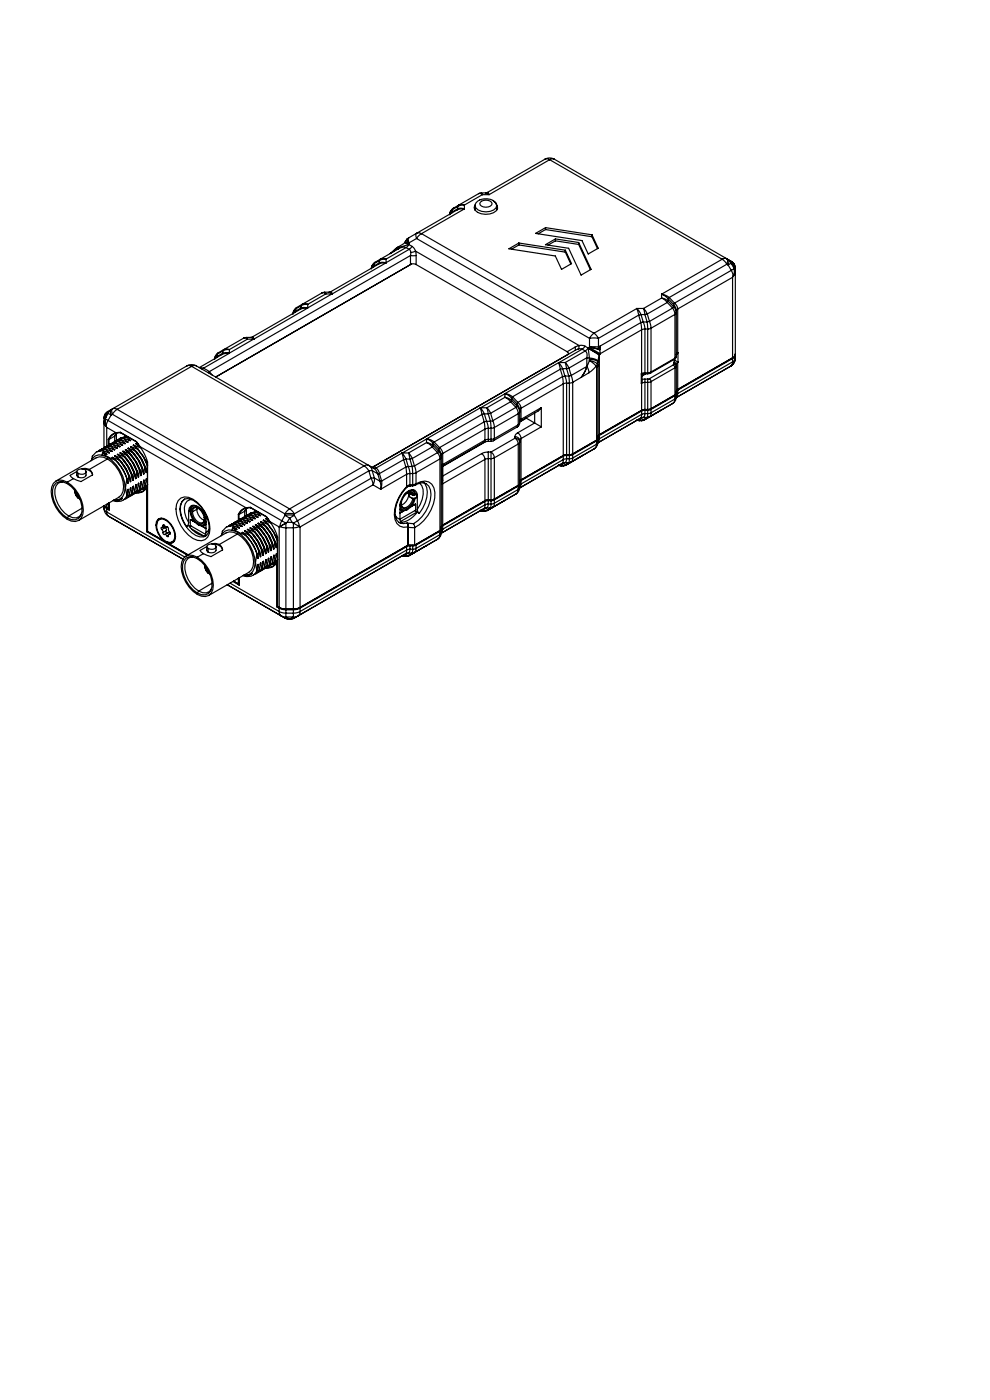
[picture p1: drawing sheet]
<svg xmlns="http://www.w3.org/2000/svg" width="210mm" height="297mm" viewBox="0 0 210 297" stroke-linecap="round" stroke-linejoin="round" font-family="sans-serif">
<g fill="none" stroke="#000" stroke-width=".25">
<path d="M115.6 33.8l.5-.1 .5 .2M115.6 33.8a2 2 0 0 1 2 0M115.6 33.8l-12.2 7M116.6 33.9l-12.9 7.4M116.6 33.9l36.6 21.1M117.6 33.8l-.5-.1-.5 .2M117.6 33.8l37.5 21.6M79.3 56.4l-.2 .3M79.3 56.4l-.4 .5M79.3 55.9v.5M79.6 55.6a1.57 1.57 0 0 0-.8 1.4l.1-.6 .4-.5M79.6 55.6l-.3 .3"/>
<path d="M80.3 56l-10.2 5.9M80.5 55.8l.6-.2 .8 .2M80.5 55.8l-.2 .2M80.5 55.3v.5M80.5 55.8l-1.2 .6M80.5 55.3l-1.2 .6M81.8 55.8h-.8l-.7 .2M81.8 55.8l-11.3 6.5M81.9 55.8h-.1M81.9 55.7v.1M81.9 55h-.8l-.6 .3M81.9 55a.9 .9 0 0 0-1.4 .2v.1"/>
<path d="M81.9 55v.7M83.9 52.8l.2-.2v.3zM84 52.7l-1.2 1.1M84.1 52.9l-1.2 .8M84.1 52.6l.4-.2-.2 .3M84.3 52.7l-.2 .2M84.5 52.8l-4.9 2.8M84.6 52.6l-.1 .2M84.6 52.6l-.3 .1M84.7 52.3l-.3 .2M86 51.2l-.1 .2 .7 .4M86 51.2l.7 .4"/>
<path d="M86.1 52.5a1.77 1.77 0 0 0-1.6 .3M86.1 52.5l-4.2 2.5M86.1 52.5l.7 .4M86.3 50.7l-.3 .5M86.3 50.7l.4 .8M86.4 50.7l.3 .8M86.4 50.7l-.1 .1M86.5 51.8l-.7-.3-1.2 .8v.3M86.5 51.8l-1.9 .8M86.6 51.8l.1 .1M86.6 51.8h-.1M86.7 51.6l-.1 .2"/>
<path d="M86.7 51.5v.1M86.7 51.9l-.6 .6M86.7 51.9l.7 .4M86.7 50.4l-.3 .3M86.7 50.4a1.01 1.01 0 0 0 0 1.1M86.7 51.5h.1M86.8 52.9l.3 .7M86.8 52.9l-4.9 2.8M87.1 54.2h1.2M87.1 54.2l-42.7 24.6M87.1 54.2v1.9M87.1 53.6v.6"/>
<path d="M87.2 56h.5l.6 .1M87.3 56l-41.6 24M87.4 52.3l.7 1M87.4 52.3l-.6 .6M88.1 53.3l.2 .9M88.1 53.3l-1 .3M88.1 53.3l34.7 20M88.3 54.2v1.9M88.3 56.1l32 18.5M88.4 49.5a1.01 1.01 0 0 0 0 1.1M88.4 49.5l.4-.1 .6 .2M88.4 50.6l36.6 21.2"/>
<path d="M88.4 50.6l-1.7 .9M88.4 49.5l-1.7 .9M89.4 49.6l-1 1M89.4 49.6l36.6 21.1M96 44.9l-.2 .3M96 44.9l-.5 .5M96 44.5v.4M96.2 44.2a1.57 1.57 0 0 0-.8 1.3l.1-.6 .5-.4M96.2 44.2l-.2 .3M96.9 44.6l-8.5 4.9M97.1 44.3l.6-.1 .8 .1M97.1 44.3l-.2 .3"/>
<path d="M97.1 44.3l-1.1 .6M97.1 43.8v.5M97.1 43.8l-1.1 .7M97.3 43.5l-.2 .3M97.3 43.5l-1.1 .7M98.5 44.3h-.9l-.7 .3M98.5 43.5h-.8l-.6 .3M98.5 43.5l-.6-.1-.6 .1M98.5 44.3l-9.1 5.3M98.5 43.5v.8M100.8 43.6a2.41 2.41 0 0 1 3.3-1.3l.5 .2a1.38 1.38 0 0 1 .8 1.1M100.8 43.6a2.03 2.03 0 0 0 2.3 1.3 2.03 2.03 0 0 0 2.3-1.3"/>
<path d="M100.8 43.6v1M101.5 41.1l.4-.1 .4 .3M101.5 41.1l-4.2 2.4M101.9 42.9a1.62 1.62 0 0 1 2.5 .3 1.5 1.5 0 0 1-2.6 0zM102.1 40.9l-.6 .2M102.1 40.9l.2 .4M102.1 40.9h.9M102.3 41.3l-3.8 2.2M102.3 41.3h1.4M103 40.9l.7 .4M103.4 40.8l.3 .5M103.4 40.8l-.4 .1"/>
<path d="M104.7 42.7l.5 .4 .2 .5M105.3 43.4l.2 .3a1.52 1.52 0 0 1-1.6 1.7 3.3 3.3 0 0 1-3.1-.8l-.2-.5 .2-.6M105.4 43.6v1M110.1 51.6l-2.2 1.2 9.9 1.5 1.3 2.8 2.1-1.2-1.3-2.8M110.1 51.6l9.8 1.5M110.1 52l-1.6 .9M110.1 52l9.8 1.5M110.1 51.6v.4M115.7 48.3l-2.1 1.2 9.9 1.5 1.3 2.9 2.1-1.2-1.3-2.9M115.7 48.3l9.9 1.5M115.7 48.7l-1.5 .9M115.7 48.7l9.9 1.5"/>
<path d="M115.7 48.3v.4M117.8 50.7l-2.1 1.2 4.9 .8 2.7 5.7 2.1-1.3-2.7-5.7M117.8 50.7l4.9 .7M117.8 51.1l-1.5 .9M117.8 51.1l4.9 .8M117.8 50.7v.4M119.9 53.5l1.2 2.5M119.9 53.1v.4M122.7 51.9l2.5 5.3M122.7 51.4v.5M125.6 50.2l1.1 2.5M125.6 49.8v.4"/>
<path d="M153.2 55l1 1.1M153.2 55l.4-.2a.56 .56 0 0 1 .7 .2 .56 .56 0 0 1 0 .6l-.1 .5M153.2 55l-12.9 7.4M154.2 56.1l-12.2 7M154.2 56.1l.3 .1M154.5 56.2l.6 1.2M155.1 55.8l-.6 .4M155.1 55.8l-.6-.7a1.07 1.07 0 0 1 0 1.1M155.1 55.8l.5 1M155.1 55.8l.5 .3M155.1 55.4l.7 .7M155.1 57.4l.4 1.2"/>
<path d="M155.1 55.4l.6 .7M155.1 57.4l-12 6.9M155.4 58.8v17.1M155.4 58.8l-11.6 6.7M155.5 58.6l-.1 .2M155.6 56.8l.1 .2M155.6 56.1v.7M155.7 57l-.6 .4M155.7 57l.1 .8-.3 .8M155.7 57a1.02 1.02 0 0 1-.2 1.6M155.7 56.1h-.1M155.7 56.1l.3 .8"/>
<path d="M155.8 56.1l.2 .8M155.8 56.1h-.1M156 56.9v19.1M39.6 77.6l.5-.1 .5 .2M39.6 77.6l-16 9.3M39.6 77.6a2 2 0 0 1 2 0M40.6 77.7l-15.8 9.1M40.6 77.7l36.6 21.1M41.6 77.6l-.4-.1-.6 .2M41.6 77.6l37.6 21.7M42.5 78l.7 .2M43.2 78.2h-.6"/>
<path d="M43.2 78.1v.1M43.2 78.1l1.2 .7M44.4 78.8l-.2 .3M44.4 78.8l.6 .7M46.1 75.6l-.2 .3M46.1 75.6l-.5 .4M46.1 75.1v.5M46.3 74.8a1.57 1.57 0 0 0-.8 1.4l.2-.6 .4-.5M46.3 74.8l-.2 .3M47 75.2l-4.7 2.8M47.2 74.9l.7-.1 .7 .2M47.2 74.9l-.2 .3"/>
<path d="M47.2 74.5v.4M47.2 74.9l-1.1 .7M47.2 74.5l-1.1 .6M47.4 74.2l-.2 .3M47.4 74.2l-1.1 .6M48.6 75h-.8l-.8 .2M48.6 75l-5.4 3.1M48.6 75h.1M48.7 74.9l-.1 .1M48.7 74.2h-.8l-.7 .3M48.7 74.2l-.7-.2-.6 .2M48.7 74.2v.7"/>
<path d="M51.7 71.7h.4l.4 .2M51.7 71.7l-4.3 2.5M52.2 71.6l-.5 .1M52.2 71.6l.3 .3M52.2 71.6h1M52.5 71.9l-3.8 2.3M52.5 71.9h1.3M53.2 71.6l.7 .3M53.5 71.5l.4 .4M53.5 71.5l-.3 .1M53.8 71.9l-5.1 3M53.9 71.9h-.1"/>
<path d="M53.9 71.9h.1M62.7 66l-.2 .3M62.7 66l-.4 .4M62.7 65.5v.5M62.9 65.2a1.57 1.57 0 0 0-.8 1.4l.2-.6 .4-.5M62.9 65.2l-.2 .3M63.7 65.6l-10.2 5.9M63.9 65.4l.6-.2 .7 .2M63.9 65.4l-.2 .2M63.9 64.9l-1.2 .6M63.9 64.9v.5M63.9 65.4l-1.2 .6"/>
<path d="M64.1 64.6l-.2 .3M64.1 64.6l-1.2 .6M65.2 65.4h-.8l-.7 .2M65.2 65.4l-11.3 6.5M65.2 65.4h.1M65.3 65.3l-.1 .1M65.3 64.6h-.8l-.6 .3M65.3 64.6l-.7-.2-.5 .2M65.3 64.6v.7M68.3 62.1h.4l.4 .3M68.3 62.1l-4.2 2.5M68.9 62l.2 .4"/>
<path d="M68.9 62h.9M68.9 62l-.6 .1M69.1 62.4l-3.8 2.2M69.1 62.4h1.3M69.8 62l.7 .3M70.1 61.9l-.3 .1M70.1 61.9l.4 .4M70.4 62.4l-5.1 2.9M70.5 62.3l-.1 .1M70.5 62.3h.1M118.5 76.9l.4 1.4M118.5 76.9l-11.4 6.6"/>
<path d="M118.5 76.9l.9 1.3M118.5 76.9h.1M118.6 76.9h-.1M118.6 76.9h1.3M118.9 78.3l-10.2 5.9M118.9 78.3l.4 1.6M119.3 79.9l.2 1.5M119.3 79.9l-9.5 5.5M119.4 78.2l-.5 .1M119.4 78.2l.4 1.6M119.4 78.2h.8M119.8 79.8l-.5 .1"/>
<path d="M119.8 79.8l.4 1.5M119.8 79.8h.9M119.9 76.9l.3 1.3M119.9 76.9l.8 1.2M120.2 78.2l.5 1.6M120.3 74.6l.3 .2-.1 .4M120.7 79.8l.1 1.5M120.7 78.1l-.5 .1M120.7 78.1l.5 1.6M121.2 79.7l-.5 .1M121.2 79.7l.3 1.4M122 73.7v.6"/>
<path d="M122 74.3l-42.8 24.7M122 73.7l-1.7 .9M122.6 74.1l-.6 .2M122.6 74.1h.9M122.8 73.3h.9l.4 .1M122.8 73.3l-.2 .8M122.8 73.3l-.8 .4M123.5 74.1l-4.9 2.8M123.5 74.1l.6 .4M124.1 73.4l-.6 .7M124.1 73.4l.6 .4M124.1 74.5a1.24 1.24 0 0 1 .4 1.4"/>
<path d="M124.1 74.5l-4.2 2.4M124.5 77.7l-.5 1.2-.7 1.2M124.5 77.7h.1M124.5 75.9h.5M124.5 77.7l-3.3 2M124.5 75.9l-3.8 2.2M124.5 75.9v1.8M124.5 77.7l-.3 1-.9 1.4M124.5 77.7l.4 1.4M124.7 73.8l-.6 .7M124.7 73.8l.2 .1M124.9 74l.1 1.9"/>
<path d="M124.9 74l2.2 1.3M124.9 73.9l2.3 1.4M124.9 73.9v.1M124.9 79.1l-1.6 1M125 73.7l2.3 1.3M125 73.7l-.1 .2M125 76.5l-.5 1.2M125 76.5l1.5 1.2M125 76.5l1.7 .6M125 76.2a1.86 1.86 0 0 1 1.8 .7M125 76.2v.3M125 75.9a2.13 2.13 0 0 1 1.8 .8"/>
<path d="M125 75.9v.3M125 73.7l2.2 .5M125 73.7h.1M125 71.8h1.9M125 73.6h1.9M125 73.6l2.2 .6M125 71.8v1.8M125 73.6v.1M126 70.7l-1 1.1M126 70.7l.9 1.1M126.5 77.7l-1.6 1.4M126.5 77.7l.1 .2"/>
<path d="M126.6 77.9v15.5M126.7 77.1l-.2 .6M126.7 77.1l.1 .5-.2 .3M126.8 76.9v16.9M126.8 76.7v.2M126.9 73.6l.3 .6M126.9 71.8v1.8M127.1 75.3l-.3 1.4M127.1 75.3v16.9M127.2 75.3h-.1M127.2 74.2l.1 .8M127.2 74.2h.1"/>
<path d="M127.3 75l-.1 .3M127.3 73.4l-.4 .2M127.3 73.4l-.1 .8M135.1 65.4l.4 1.5M135.1 65.4l.9 1.3M135.1 65.4l-9.1 5.3M135.1 65.4h1.4M135.5 66.9l.4 1.5M135.5 66.9l-8.6 4.9M135.9 68.4l.2 1.6M135.9 68.4l-8.6 5M136 66.7l-.5 .2"/>
<path d="M136 66.7l.4 1.6M136 66.7h.8M136 79.3v2M136.1 79.3l.1 .1M136.1 79.3h-.1M136.1 79.3h.1M136.1 70v9.3M136.1 70l-8.8 5M136.2 79.4l-.1 1.9M136.4 68.3l-.5 .1M136.4 68.3l.4 1.5M136.4 68.3h.9"/>
<path d="M136.5 65.4l.3 1.3M136.5 65.4l.8 1.2M136.7 79.3l-.5 .3M136.8 66.7l.5 1.6M136.8 79.3l-.6 .1M136.8 69.8l-.7 .2M136.8 79.1l-.7 .2M136.8 79.1v.2M136.8 79.3h.6M136.8 69.8v9.3M136.8 69.8h.6M136.8 79.1h.6"/>
<path d="M137 79.3l-.8 .5M137.3 68.3l.1 1.5M137.3 66.6l-.5 .1M137.3 66.6l.5 1.6M137.4 79.1v.2M137.4 69.8v9.3M137.8 68.2l-.5 .1M137.8 68.2l.3 1.4M138 79.1l-.6 .2M138.1 69.6l-.7 .2M138.1 78.9l-.7 .2M138.1 78.9l-.1 .2"/>
<path d="M138.1 69.6v9.3M140.3 63.2l.7 .4 .5 .6M140.3 63.2l.8 .2 .6 .5M140.3 62.4l.8 .4 .6 .6M140.3 62.4l.9 .3 .8 .4M140.3 63.2l-3.8 2.2M140.3 62.4v.8M141.5 64.2l-4.2 2.4M141.5 64.2l1.2 1.2M141.7 63.9l-.2 .3M141.7 63.9l1.2 1.2M141.7 63.4v.5"/>
<path d="M141.7 63.4l1.2 1.2M142 63.1l-.3 .3M142 63.1l1.1 1.2M142.7 65.4l.3 .6 .2 .7M142.7 65.4l-4.9 2.8M142.8 77.4l.4 .6M142.8 77.4l-5.1 2.9M142.9 65.1l-.2 .3M142.9 65.1a1.09 1.09 0 0 1 .5 1.4l-.2 .2M142.9 64.6l.4 .7 .2 .7M142.9 64.6v.5M142.9 76.3l.2 .1"/>
<path d="M143 77.2l-.2 .2M143 77.2a.42 .42 0 0 1 .4 .3 .42 .42 0 0 1-.2 .5M143 76.9l.3 .1 .2 .3M143 76.9v.3M143.1 76.2l-5.1 2.9M143.1 64.3l-.2 .3M143.1 64.3l.5 .6 .2 .6M143.1 76.4l.1 .1M143.1 76.2v.2M143.2 76.5l-.2 .4M143.2 76.5l.6 .3M143.2 76l-.1 .2"/>
<path d="M143.2 66.7v9.3M143.2 78v5.8M143.2 66.7l-5.1 2.9M143.2 76l-5.1 2.9M143.2 78l-5.1 3M143.5 75.6l-.4 .6M143.5 75.6l-.3 .4M143.5 66v9.6M143.5 77.3v6.9M143.8 74.8l-.3 .4 .3-.4M143.8 65.5l-.3 .5M143.8 74.8h.1"/>
<path d="M143.8 76.9l-.3 .4M143.8 65.5v9.3M143.8 76.9v5.7M143.8 76.8v.1M143.8 74.8v2M155 77.7l-1.2 .7M155 77.7l-11.5 6.6M155 77.7h.1M155.3 76l.1 .1M155.4 76.8l-.1 .5-.3 .4M155.4 75.9l-11.7 6.8M155.4 76.1l-11.6 6.7"/>
<path d="M155.4 76.8l-11.6 6.7M155.4 76.1v.7M155.4 75.9l-11.6 6.7M156 75.2l-.2 .5-.4 .4M156 76l-.2 .4-.4 .4M156 76a2 2 0 0 1-1 1.7M156 75.1l-.2 .4-.4 .4M16.3 99.9a1.18 1.18 0 0 1 2 .1 1.15 1.15 0 0 1-2 0zM18.9 99.6l.5 .4 .2 .7M18.9 99.6l-.8-.2h-.8a2.11 2.11 0 0 1 2.3 1.3M21.7 95.6l-1.3 .3-.8 .9-.1 .7M21.7 95.6l1 .8"/>
<path d="M21.7 95.5v.1M21.7 95.5l1.5 .5M21.7 95.5l-1.2 .3M21.7 96.1v.5M22.1 88.8v6M22.1 94.9l-.4 .5M22.1 94.9v.3M22.2 95.3l-1.2 .2-.2 .3M22.2 95.3l1 .7M22.2 96.3v.3M22.2 96.3l.5 .1M22.3 87.9l-.2 .9"/>
<path d="M22.3 87.9h.1M22.3 95.2l1.5 .5M22.3 95.2l-.1 .1M22.3 95.2l-1.2 .3M22.3 88.9a1.02 1.02 0 0 0 .2 1.5M22.3 88.9h.1M22.3 87.9l.1 .1M22.3 88.9l.6 .3M22.3 88.9v.7l.2 .8M22.4 88.6l-.1 .3M22.4 88v.6M22.5 90.4h.1"/>
<path d="M22.5 90.4l.1 .3M22.6 90.7v3.9M22.6 90.7l2 1.1M22.7 96.4l-.9-.3 1 .8M22.8 95.9l.4 .1M22.8 94.9l-1.2 .3-.2 .2M22.8 94.9l1 .8M22.8 97.4a7.2 7.2 0 0 1 3.3 6.8l-.3 .8-.6 .5-8.5 4.9M22.8 97.4l-.9-.4-.8-.1-.7 .2-8.5 5M22.8 97a7.9 7.9 0 0 1 3.6 7.5 1.98 1.98 0 0 1-2.3 1.6h1.2M22.8 97a2.24 2.24 0 0 0-3.5 .7M22.8 97.4l-3.9 2.2"/>
<path d="M22.8 96.9l1.7 .7M22.8 96.9v.1M22.9 94.9l1.4 .5M22.9 94.9h-.1M22.9 94.9l-1.3 .3M22.9 87.3l-.6 .6M22.9 89.2l-.4 1.2M22.9 89.2l36.9 21.3M22.9 87.7l.7 .4M22.9 87.7l-.5 .9M22.9 87.7l-.5 .3M23 93.2h.1"/>
<path d="M23 93.2v1.3M23.1 93.2v1.2M23.3 95.6l.5 .1M23.3 94.6l1 .8M23.3 94.6l-1.2 .3M23.4 94.6l1.5 .5M23.4 94.6h-.1M23.4 94.6l-1.2 .3M23.6 86.9a1.07 1.07 0 0 0 0 1.2M23.6 86.9l-.7 .8M23.6 88.1l-.7 1.1M23.6 86.9l-.7 .4"/>
<path d="M23.8 87.9l-.2 .2M23.8 87.9l36.6 21.1M23.9 97a8.7 8.7 0 0 1 3.3 5.5M23.9 97l1.4 .6M23.9 97l.6 .6M23.9 95.3l.4 .1M23.9 94.3l-1.2 .3-.5 .5M23.9 94.3l1 .8M24 94.2l-.1 .1M24 94.2l1.5 .5M24 94.2l-1.2 .3M24.3 92.5l-1.2 .7"/>
<path d="M24.3 92.5v1.1M24.4 96.7l.7 .7M24.4 96.7l1.4 .5M24.4 96.7l.9 .8M24.4 95l.5 .1M24.5 97.6l1.3 1.6 1.1 2.4M24.5 94l-1.3 .3-.4 .4M24.5 94l1 .7M24.5 93.9l1.5 .5M24.5 93.9v.1M24.5 93.9l-1.2 .3M24.6 91.8l.1 .1"/>
<path d="M24.6 91.8a2.27 2.27 0 0 0-1.6 1.4M24.7 91.9v1.6M24.7 91.9a2.24 2.24 0 0 0-1.6 1.3M24.8 86.8l-1 1.1M24.8 91.8l-.5 .7M24.8 86.8l-.4-.1a.56 .56 0 0 0-.6 .1 .56 .56 0 0 0-.1 .7l.1 .4M24.8 86.8l36.6 21.2M25 96.4l.9 .8M25 96.4l.7 .7M25 96.4l1.4 .5M25 94.6l.5 .1M25 93.6l-1.2 .3-.2 .2"/>
<path d="M25 93.6l1 .8M25.1 93.6l1.5 .5M25.1 93.6h-.1M25.1 93.6l-1.2 .3M25.3 97.6l1.6 2.3 .4 1.1M25.3 97.5l1.2 1.6 .9 1.9M25.3 97.5v.1M25.4 97.6a8.4 8.4 0 0 1 2.3 4.6M25.5 91.7l-.9 .1M25.5 91.7l3.4 2M25.5 96l1 .9M25.5 96l1.4 .6"/>
<path d="M25.5 96l.8 .7M25.6 94.3l.4 .1M25.6 93.3l-1.2 .3-.2 .2M25.6 93.3l1 .8M25.6 91.8l-.9 .1M25.7 93.3l1.4 .5M25.7 93.3h-.1M25.7 93.3l-1.3 .3M25.8 97.2l1.2 1.7 .9 1.8M25.9 97.2l1.2 1.6 .9 1.8M25.9 97.2h-.1M26 97.3a8.4 8.4 0 0 1 2.3 4.5"/>
<path d="M26.1 95.7l.9 .9M26.1 95.7l1.4 .6M26.1 95.7l.7 .7M26.1 94l.5 .1M26.1 93l-1.2 .3-.4 .4M26.1 93l1 .8M26.2 92.9l1.5 .5M26.2 92.9l-.1 .1M26.2 92.9l-1.2 .3M26.4 96.9l1.2 1.6 .8 1.9M26.5 96.9l1.2 1.6 .8 1.8M26.5 96.9h-.1"/>
<path d="M26.5 97a8.4 8.4 0 0 1 2.3 4.5M26.7 95.4l.9 .8M26.7 95.4l1.4 .5M26.7 95.4l.7 .7M26.7 93.7l.4 .1M26.7 92.7l-1.2 .3-.4 .4M26.7 92.7l-1.1 .2M26.7 92.7l1 .7M26.9 96.6l1.3 1.6 .8 1.8M27 96.6l1.2 1.6 .9 1.8M27 96.6h-.1M27.1 96.6a8.4 8.4 0 0 1 2.3 4.6"/>
<path d="M27.1 92.8h.2M27.2 95.1l.9 .8M27.2 95.1l1.4 .5M27.2 95.1l.8 .7M27.3 93.3l.4 .1M27.5 96.3l1.2 1.6 .9 1.8M27.6 96.2l1.2 1.7 .8 1.8M27.6 96.2l-.1 .1M27.6 96.3a8.4 8.4 0 0 1 2.4 4.6M27.8 94.8l.9 .8M27.8 94.8l1.4 .5M27.8 94.8l.7 .6"/>
<path d="M28.1 95.9l1.2 1.7 .8 1.8M28.1 95.9l1.2 1.6 .9 1.9M28.1 95.9h.1M28.2 96a8.4 8.4 0 0 1 2.3 4.5M28.3 94.4l1 .9M28.3 94.4l1.5 .5M28.3 94.4l.8 .7M28.6 95.6l1.2 1.6 .9 1.9M28.7 95.6l1.2 1.6 .9 1.8M28.7 95.6h-.1M28.8 95.7a8.4 8.4 0 0 1 2.3 4.5M28.9 94.1l.4 .4"/>
<path d="M28.9 94.1l.5 .2M28.9 94.1l.7 .7M28.9 93.7l.8 1M29 93.7l.7 1M29.2 95.3l1.2 1.6 .9 1.8M29.3 95.3l1.2 1.6 .8 1.8M29.3 95.3h-.1M29.6 99.7l-.2 1.5M29.6 99.7l.4 1.2M29.6 99.7h.1M29.7 94.7l.9 1.6 .7 1.7M29.7 94.7l22.5 13"/>
<path d="M30.1 99.4l-.1 1.5M30.2 99.4l.3 1.1M30.2 99.4h-.1M30.7 99.1l-.2 1.4M30.8 99l.3 1.2M30.8 99l-.1 .1M30.9 97.6l.4 .9M31.3 98.7l-.2 1.5M31.3 98v14.8M31.3 98.7h.1M31.3 98h.1M77.2 98.8l1 1.1"/>
<path d="M77.2 98.8a1.11 1.11 0 0 1 1.7 1M77.2 98.8l-15.8 9.2M78.2 99.9l-15.8 9.1M78.2 99.9l.5 1.6M78.9 99.8l-.7 .1M78.9 99.8l1.2 .7M78.9 99.8l.5 1.6M79 99.2l.3 .1M79.2 99.3l.6 .5 .3 .7M79.3 99l-.4 .1M79.3 99l.5 .3M79.5 98.9l-.2 .1"/>
<path d="M79.7 99.3h-.5M79.7 99.3l.5 .4 .3 .8M79.8 99.3h-.1M85.3 96.1l.3 1.4M85.3 96.1l-5.5 3.2M85.3 96.1l.8 1.3M85.3 96.1h.1M85.3 96.1h1.4M85.6 97.5l-5.1 3M85.6 97.5l.5 1.6M86.1 99.1l.1 1.5M86.1 99.1l-5.1 2.9"/>
<path d="M86.1 97.4l-.5 .1M86.1 97.4l.5 1.6M86.1 97.4h.9M86.6 99l-.5 .1M86.6 99l.4 1.5M86.6 99h.8M86.7 96.1l.3 1.3M86.7 96.1l.8 1.2M87 97.4l.4 1.6M87.4 99l.1 1.5M87.5 97.3l-.5 .1M87.5 97.3l.4 1.5"/>
<path d="M87.9 98.8l-.5 .2M87.9 98.8l.3 1.5M90.5 93.9l.6 .4 .6 .5M90.5 93.9l.7 .2 .7 .4M90.5 93.1l-5.2 3M90.5 93.9l-3.8 2.2M90.5 93.1v.8M90.5 93.1h.1M90.5 93.1l1.4 1M90.5 93.1l.9 .2 .7 .5M91.7 94.8l-4.2 2.5M91.7 94.8l1.1 1.2"/>
<path d="M91.9 94.5l-.2 .3M91.9 94.5l1.1 1.2M91.9 94.1v.4M91.9 94.1l1.1 1.1M92.1 93.8l-.2 .3M92.1 93.8l1.1 1.2M92.8 96l.4 .7 .1 .7M92.8 96l-4.9 2.8M93 95.7l-.2 .3M93 95.7a1.09 1.09 0 0 1 .5 1.5l-.2 .2M93 95.2l.5 .7 .1 .7M93 95.2v.5"/>
<path d="M93.2 95l-.2 .2M93.2 95l.5 .6 .2 .6M93.3 97.4v15.1M93.3 97.4l-5.1 2.9M93.6 96.6v16.4M93.8 98.6l.1 .2M93.8 98.6v4.1M93.9 98.8v.1M93.9 96.2l-.3 .4M93.9 98.5l-.1 .1M93.9 98.5v.3M93.9 96.2v2.3"/>
<path d="M93.9 98.9v3.5M101.9 86.5l.3 1.4M101.9 86.5l-11.4 6.6M101.9 86.5l.8 1.3M101.9 86.5h.1M102 86.5h-.1M102 86.5h1.3M102.2 96.2a1.56 1.56 0 0 1 .7 1.3M102.2 96.2l-8.3 4.8M102.2 87.9l-10.1 5.9M102.2 87.9l.5 1.6M102.7 93.8l-8.8 5.1"/>
<path d="M102.7 89.5l.2 1.5M102.7 89.5l-9.5 5.5M102.7 87.8l-.5 .1M102.7 87.8l.5 1.6M102.7 87.8h.9M102.9 93.4l-.2 .4M102.9 91v2.4M102.9 97.5v8.7M102.9 91l-9 5.2M102.9 93.4l-9 5.1M102.9 97.5l-9 5.1M103 93.7l-9.1 5.2"/>
<path d="M103.2 89.4l-.5 .1M103.2 89.4l.4 1.5M103.2 89.4h.8M103.3 86.5l.3 1.3M103.3 86.5l.8 1.2M103.6 87.8l.4 1.6M103.6 93.6l-.9 .2M103.6 95.9l-1.4 .3M103.6 90.9l-.7 .1M103.6 93.2l-.7 .2M103.6 97.3l-.7 .2M103.6 95.9v1.4"/>
<path d="M103.6 93.2v.4M103.6 93.6h.6M103.6 90.9v2.3M103.6 97.3v8.8M103.6 97.3h.6M103.6 95.9h.6M103.6 90.9h.6M103.6 93.2h.6M104 89.4l.2 1.5M104.1 87.7l-.5 .1M104.1 87.7l.4 1.6M104.2 95.9v1.4"/>
<path d="M104.2 95.9a1.56 1.56 0 0 1 .7 1.2M104.2 93.2v.4M104.2 90.9v2.3M104.2 97.3v8.8M104.5 89.3l-.5 .1M104.5 89.3l.4 1.4M104.7 93.5l-.5 .1M104.9 90.7l-.7 .2M104.9 93l-.7 .2M104.9 97.1l-.7 .2M104.9 93l-.2 .5M104.9 90.7v2.3"/>
<path d="M104.9 97.1v8.8M107.1 84.3l.7 .4 .5 .5M107.1 84.3l.8 .2 .6 .4M107.1 83.5l-5.1 3M107.1 84.3l-3.8 2.2M107.1 83.5v.8M107.1 83.5h.1M107.1 83.5l1.4 1M107.1 83.5l.9 .2 .7 .5M108.3 85.2l-4.2 2.5M108.3 85.2l1.1 1.2M108.5 84.9l-.2 .3"/>
<path d="M108.5 84.9l1.1 1.2M108.5 84.5v.4M108.5 84.5l1.1 1.2M108.7 84.2l-.2 .3M108.7 84.2l1.1 1.2M109.2 93a1.56 1.56 0 0 1 .7 1.2M109.2 93a.73 .73 0 0 1 .9 .2 .73 .73 0 0 1 0 .9l-.2 .1M109.2 92.6a.92 .92 0 0 1 1 .8M109.2 92.6v.4M109.2 93l-5 2.9M109.4 86.4l.4 .7 .1 .7M109.4 86.4l-4.9 2.9"/>
<path d="M109.6 86.1l-.2 .3M109.6 86.1a1.09 1.09 0 0 1 .6 1.5l-.3 .2M109.6 85.7l.5 .6 .1 .7M109.6 85.7v.4M109.7 90.6l-5 2.9M109.8 91.8l-.4 .4-.2 .4M109.8 91.8a1.56 1.56 0 0 1 .7 1.2M109.8 85.4l-.2 .3M109.8 85.4l.5 .6 .2 .6M109.9 90.1l-.2 .5M109.9 90.1l-5 2.9M109.9 87.8v2.3"/>
<path d="M109.9 94.2v8.8M109.9 87.8l-5 2.9M109.9 94.2l-5 2.9M110.2 89.7l-.1 .5-.4 .4M110.2 89.7l-.3 .4M110.2 87v2.7M110.2 93.4v10M110.5 86.6l-.3 .4M110.5 89l-.3 .4M110.5 93l-.3 .4M110.5 86.6v2.4M110.5 93v8.8"/>
<path d="M111.6 88.7l1.8 1M111.6 88.7l-1.4 .8M111.6 88.6v.1M113.4 89.7l1.4 .9M113.4 89.7l-3.6 2.1M113.4 87.6v2.1M114.8 86.5l-.7 .7-3.8 2.2 .2-.4M114.8 86.5l-4.3 2.5M114.8 90.6l-4.3 2.4M114.8 86.5v4.1M118.5 98.7h.1M118.5 98.7l.5 .1"/>
<path d="M118.6 98.7h.1M118.6 98.7h.2M118.6 98.7h1.1M118.8 98.7l.2 .1M118.8 98.7h-.2M119 98.8h.4M119.1 98.6l-.3 .1M119.1 98.6l-.5 .1M119.3 98.3l-.7 .4M119.3 98.3l-9 5.2M119.5 97.5l-.2 .8M119.5 96.6l-9 5.2"/>
<path d="M119.5 96.6v.1M119.5 96.8l-9 5.2M119.5 97.5l-9 5.2M119.5 81.4v15.2M119.5 96.8v.7M119.5 81.4l-9 5.2M119.7 98.7l-.3 .1M119.8 98.2l-.5 .1M119.8 98.2h.9M119.8 98.2l-.7 .4M119.9 98.7l-.5 .1M120.2 98.6l-.5 .1"/>
<path d="M120.2 96.6l-.7 .2M120.2 97.3l-.7 .2M120.2 97.3l-.1 .6-.3 .3M120.2 81.3l-.7 .1M120.2 96.5l-.7 .1M120.2 96.5l-.7 .1v.2M120.2 96.5v.1M120.2 96.5h.1M120.2 96.5h.6M120.2 81.3v15.2M120.2 96.6v.7M120.2 96.6h.6"/>
<path d="M120.2 97.3h.6M120.2 81.3h.6M120.7 98.2l-1 .5M120.8 97.3l-.1 .9M120.8 96.5v.1M120.8 96.5h.1M120.8 81.3v15.2M120.8 96.6v.7M121.2 98l-.5 .2M121.2 98l-1.3 .7M121.4 96.3l.1 .2M121.4 96.3h.1"/>
<path d="M121.4 96.3l-.6 .2M121.5 96.5l-.7 .1M121.5 97.2l-.7 .1M121.5 97.2l-.1 .5-.2 .3M121.5 81.1l-.7 .2M121.5 96.3l-.7 .2M121.5 96.3h.1M121.5 81.1v15.2M121.5 96.5v.7M123.3 80.1l-1.8 1M126.1 95.2l-3 1.7M126.1 95.2l-6.2 3.5"/>
<path d="M126.5 93.4l.1 .1M126.5 93.4h.1M126.6 94.2l-.2 .6-.3 .4M126.6 93.5l-5.1 3M126.6 93.4l-5.1 2.9M126.6 94.2l-5.1 3M126.6 93.5v.7M126.8 93.1l-.2 .4M126.8 93.8a1.57 1.57 0 0 1-.7 1.4M126.8 93.8l-.2 .4M126.8 93l-.2 .4M127.1 92.3v.1"/>
<path d="M127.1 92.4l-.3 .4M127.1 93.1l-.3 .4M127.1 93.1a1.23 1.23 0 0 1-.6 1M127.1 92.2l-.3 .4M127.1 92.4v.7M135.1 89.1h.1M135.1 89.1l.5 .2M135.2 89.1h.1M135.2 89.1h1.1M135.4 89.1h-.2M135.4 89.1l.2 .2M135.6 89.3h.5"/>
<path d="M135.7 89l-.3 .1M135.7 89l-.5 .1M135.9 88.7l-.7 .4M135.9 88.7l-9 5.2M136 81.3h.1M136.1 81.3h-.1M136.1 81.3h.1M136.1 87.9l-.2 .8M136.1 87l-9 5.2M136.1 87v.2M136.1 87.2l-9 5.2M136.1 87.9l-9 5.2"/>
<path d="M136.1 81.3v5.7M136.1 87.2v.7M136.3 89.1l-.2 .2M136.4 88.6l-.5 .1M136.4 88.6l-.7 .4M136.4 88.6h.9M136.6 89.1l-.5 .2M136.8 89l-.5 .1M136.8 87l-.7 .2M136.8 87.7l-.7 .2M136.8 87.7l-.1 .6-.3 .3M136.8 80.4v.7"/>
<path d="M136.8 81.1l-.7 .2M136.8 86.9l-.7 .1M136.8 86.9l-.8 .2M136.8 86.9v.1M136.8 80.4l-.6 .1M136.8 86.9h.1M136.8 86.9h.6M136.8 81.1v5.8M136.8 87v.7M136.8 87h.6M136.8 87.7h.6M136.8 80.4h.6"/>
<path d="M136.8 81.1h.6M137.3 88.6l-1 .5M137.4 87.7l-.1 .9M137.4 80.4v.7M137.4 86.9v.1M137.4 86.9h.1M137.4 81.1v5.8M137.4 87v.7M137.7 80.3l-.3 .1M137.7 80.3l.4 .7M137.8 88.4l-.5 .2M137.8 88.4l-1.2 .7"/>
<path d="M138 86.7l.1 .2M138 86.7h.1M138 86.7l-.6 .2M138.1 86.9l-.7 .1M138.1 87.6l-.7 .1M138.1 87.6l-.1 .5-.2 .3M138.1 81l-.7 .1M138.1 86.7l-.7 .2M138.1 86.7h.1M138.1 81v5.7M138.1 86.9v.7M142.7 85.6l-6.1 3.5"/>
<path d="M142.7 85.6l-2.4 1.4M143.2 84.6l-.2 .6-.3 .4M143.2 83.8v.1M143.2 83.9l-5.1 3M143.2 83.8l-5.1 2.9M143.2 84.6l-5.1 3M143.2 83.9v.7M143.4 83.5l-.2 .4M143.5 84.2a1.57 1.57 0 0 1-.8 1.4M143.5 84.2l-.3 .4M143.5 83.4l-.3 .4M143.7 82.7l.1 .1"/>
<path d="M143.8 82.8l-.3 .4M143.8 83.5l-.3 .4M143.8 83.5a1.23 1.23 0 0 1-.7 1.1M143.8 82.6l-.3 .4M143.8 82.6l-.1 .1M143.8 82.8v.7M11.3 102.6a2.1 2.1 0 0 1 3-.3 7.2 7.2 0 0 1 3.3 6.9 1.98 1.98 0 0 1-3.3 1 7.2 7.2 0 0 1-3.3-6.9zM11.9 102.5a2.65 2.65 0 0 1 3.3 .8 6 6 0 0 1 1.9 6.1 1.88 1.88 0 0 1-2.8 .5 6.8 6.8 0 0 1-3.2-6l.3-.8zM13.3 102.2a1.62 1.62 0 0 0-1.7 1.7 6.4 6.4 0 0 0 3 5.6M14.6 109.5l-.3 .4M15.6 101.5l-1.3 .8M15.9 104.5l.2 .7 .5 .5"/>
<path d="M15.9 104.5l.1 .1M15.9 104.1l.1 .1M16 104.6l.2 .5 .4 .5M16 104.6h.2M16.1 104.4l-.2 .1M16.3 100l-1.4 .8 .7 .7M16.3 100v.8l.3 .4M16.3 104.7l.3 .5M16.6 100.4v.8M16.6 105.6v.1M16.7 105.4l-.1 .2M16.8 105.6l-.2 .1"/>
<path d="M16.9 105.7v.1M17.3 109a1.77 1.77 0 0 1-2.7 .5M17.4 107.8l-2.8 1.7M18.3 100v.8a1.18 1.18 0 0 1-1.7 .4M19.6 100.7l-2.4 1.5-1.6-.7M22.1 107.8a2 2 0 0 0 1 1.7M22.1 107.8l.1 .4 .4 .4M22.1 107.3v.5M22.1 107.3l.5 .6M22.1 107.3l.5 .4M22.6 108.6l.1 .6 .4 .3M22.6 107.7h.1"/>
<path d="M22.6 107v.7M22.6 107.9v.7M22.6 107.9l.5 .3M22.6 107.7l.5 .3M22.6 108.6l16.6 9.6M22.7 107.8l.4 .2M22.7 107.8l-.1 .1M23 106.8v1.1M23.1 109.5l15.7 9.1M23.1 108.1v.1M23.1 106.7v1.5M25.9 105.7a1.77 1.77 0 0 1-1.9 .5"/>
<path d="M25.9 105.7l-.4 .3M25.9 105.7l-.5 .3M26.9 101.6l-.3 1.8 .4 1.7M26.9 101.6l.3 .9M27 105.1a2.13 2.13 0 0 1-3 1.1M27.2 103.8l-.2 1.3M27.2 103.8l.2 1.2M27.2 103.8l-.1 .4M27.3 101l-.1 1.5M27.4 101h-.1M27.4 101l.3 1.2M27.4 105l-.6 .8-.6 .2"/>
<path d="M27.7 103.5l-.3 1.5M27.7 103.5l.3 1.2M27.7 103.5l-.1 .3M27.9 100.7l-.2 1.5M28 100.6l-.1 .1M28 100.6l.3 1.2M28 104.7l-.7 .8-.4 .1M28.3 103.2l-.3 1.5M28.3 103.2l.2 1.2M28.3 103.2l-.1 .3M28.4 100.4l-.1 1.4M28.5 100.3l-.1 .1"/>
<path d="M28.5 100.3l.3 1.2M28.5 104.4l-.6 .7-.4 .2M28.9 102.8l-.4 1.6M28.9 102.8l.2 1.3M28.9 102.8l-.2 .4M29 100l-.2 1.5M29.1 100l.3 1.2M29.1 100h-.1M29.1 104.1l-.6 .7-.5 .2M29.4 102.5l.2 1.2M29.4 102.5l-.3 1.6M29.4 102.5l-.1 .4"/>
<path d="M29.6 103.7l-.6 .8-.4 .2M30 102.2l-.4 1.5M30 102.2l.2 1.2M30 102.2l-.1 .4M30.2 103.4l-.6 .8-.5 .1M30.5 101.9l-.3 1.5M30.5 101.9l.3 1.2M30.5 101.9l-.1 .3M30.7 103.5l.3 .2-.7 .5-1.2 .3M30.8 103.1l-.6 .7-.5 .2M30.9 103.7l-.6 .1M30.9 103.8l-.7 .6-.9 .2-.8-.1"/>
<path d="M31 103.6h.1M31 103.6l-.1 .2M31 103.8h-.1M31 103.8l.1 .1M31 103.3l.3 .1M31.1 103.6l-.1 .2M31.1 103.6l.2 .3M31.1 101.5l.2 .9M31.1 101.5l-.3 1.6M31.1 101.5l-.1 .4M31.1 103.9l.2 .1M31.1 112.8l8.7 5"/>
<path d="M31.1 103.9v8.9M31.3 103.5l-.3 .1M31.3 112.8l8.6 4.9-4.4-2.5M31.3 103.2l-.5 .2M31.3 103.5l-.2 .1M31.3 112.7l-.2 .1M31.3 112.7l3.5 2M31.3 102.8l-.6 .7-.4 .2M33.5 110.5a1.52 1.52 0 0 1 2.3 .4 3.6 3.6 0 0 1 1 3.8 1.52 1.52 0 0 1-2.3-.4 3.6 3.6 0 0 1-1-3.8zM33.8 110.1l-.5 .6-.1 .7M33.9 110l-.3 .4M34.3 110l-.5 .2"/>
<path d="M34.3 112.3l.3 .7M34.6 111.5l.1-.2 .5 .5h.2M34.6 111.5l-.2 .4a.23 .23 0 0 0-.3 .1 .23 .23 0 0 0 .2 .3M34.6 113l.1 .3 .2 .1M34.8 111.7l.2 .2M34.8 114.7a4 4 0 0 1-1.6-4.1l.4-.5a2.07 2.07 0 0 1 2.6 1 3.2 3.2 0 0 1 .8 3.7 1.13 1.13 0 0 1-1.5 .4M34.8 114.7l.7 .5M34.8 111.4l-.2 .1M34.9 113.4h.3l.2 .3M35 111.6l-.5 .3M35 111.9l.3 .3-.1 .4M35 111.9l-.7 .4"/>
<path d="M35.2 114.9l1 .2 .4-.1M35.2 112.6a.27 .27 0 0 0 0 .3 .27 .27 0 0 0 .4 .1M35.2 112.6l-.6 .4M35.4 111.8l.3 .2 .1 .5 .2 .4a.23 .23 0 0 1 .2 .2 .23 .23 0 0 1-.2 .2M35.4 111.8h.1M35.6 113h.3l.1 .2M35.6 113l-.7 .4M35.7 113.5l-.3 .2M36 113.3l-.2 .1-.1 .4-.3-.1M36.1 113.2l-.1 .1M36.1 113.1l-.3 .2M36.7 115l-.4 .1"/>
<path d="M37 114.7l-.5 .3M37.8 106.2a2.22 2.22 0 0 1 3.1-.3 7.6 7.6 0 0 1 3.5 7.3 1.93 1.93 0 0 1-2.5 1.4 7.4 7.4 0 0 1-4.5-7.6zM38.9 118.5a2.1 2.1 0 0 1 2.9-.3 7.2 7.2 0 0 1 3.3 6.9 1.98 1.98 0 0 1-3.3 1 7.2 7.2 0 0 1-3.3-6.9zM39.1 106a1.79 1.79 0 0 1 2 .2 6.7 6.7 0 0 1 3 6.9l-.5 .6M39.1 105.9a2.1 2.1 0 0 0-.9 2.1 6.6 6.6 0 0 0 4.2 5.9l1.2-.2M39.2 105.9a2.34 2.34 0 0 0-.9 2.5l.2 1.1 .4 1.1 .7 1.1M39.5 118.4a2.65 2.65 0 0 1 3.2 .8 6 6 0 0 1 2 6.1 1.88 1.88 0 0 1-2.9 .5 6.8 6.8 0 0 1-3.1-6l.3-.8zM39.6 111.7l.4-.2a4.2 4.2 0 0 0 3.5 2.1M40 110.8l-.1 .5-.3 .4M40 108.5l.2-.8 .4-.4a2.29 2.29 0 0 1 2.6 1.5l.3 .9 .2 .9v2.4M40 108.5v2.3M40.3 108.5l.1-.7 .3-.4a1.76 1.76 0 0 1 2.2 1l.6 1.5"/>
<path d="M40.3 108.5a2.98 2.98 0 0 0 2.6 3l.4-.3 .2-.4M40.3 108.3v.2M40.3 108.3l-.3 .2M40.4 111.5l3.2 1.9M40.4 110.2l.9 .5M40.4 110.2v1.5M40.5 111.6l-.3 .2M40.6 112.2l2.5 1.4M40.7 106a1.57 1.57 0 0 0-1.6 1.7l.1 1 .8 2.1M40.8 107.2l-.4 .4-.1 .7M40.8 108.6a2.38 2.38 0 0 0 2 2.3l.3-.1 .2-.4M40.9 118.1a1.62 1.62 0 0 0-1.7 1.7 6.4 6.4 0 0 0 3 5.6"/>
<path d="M41.7 108a2.62 2.62 0 0 0 1.6 2.4M41.7 108l-.9 .6M41.8 107.7l-.1 .3M42 107.8a.75 .75 0 0 0-1.1 .3l-.1 .5M42.8 111.6l.9 .5M43.2 117.5l-1.4 .7M43.3 110.4v.2M43.3 109.8a2.84 2.84 0 0 0-1.8-2.2h-.5a1.75 1.75 0 0 0 0 2.4 1.58 1.58 0 0 0 2.1 1l.2-.4M43.3 109.8l.2 .1M43.3 110.6h.1M43.3 109.8l.3 .4M43.3 109.8l.1 .8 .2 .3"/>
<path d="M43.3 110.4h.1M43.5 109.9h.3M43.6 109.9v.1M43.6 110.2v.7M43.7 111.1a1.09 1.09 0 0 1-1.7 .2M43.7 113l-.1 .5-.3 .3 .4-.1M43.7 111.3l-.4 .2M43.7 110.1l-.1 .1M43.7 110.8l-.1 .1M43.8 116l-1.3 .8 .7 .7M43.8 115.9v.8l.3 .4M43.9 115.8a1.18 1.18 0 0 1 1.9 .2 1.15 1.15 0 0 1-2 0z"/>
<path d="M44.1 116.3v.8M44.3 112.4l-.6 .6M45.8 115.9v.8a1.18 1.18 0 0 1-1.7 .4M46.5 115.5l.5 .4 .2 .8M46.5 115.5l-.8-.2h-.8a2.1 2.1 0 0 1 2.3 1.4M47.2 116.7l-2.4 1.4-1.6-.6M49.2 111.5l-1.2 .3-.8 .9-.2 .7M49.2 111.5l1 .8M49.3 111.5h-.1M49.3 111.5l1.5 .5M49.3 111.5l-1.2 .2M49.3 112l-.1 .5"/>
<path d="M49.7 110.8l-.4 .5M49.7 110.8v.4M49.8 111.2l-1.4 .4M49.8 111.2l1 .8M49.8 112.2l-.1 .4M49.8 112.2l.4 .1M49.9 111.1l1.5 .5M49.9 111.1l-.1 .1M49.9 111.1l-1.2 .3M50.2 112.3l-.8-.3 1 .8M50.3 111.9l.5 .1M50.4 110.9l-1.3 .2-.4 .5"/>
<path d="M50.4 110.9l1 .7M50.4 113.3a7.2 7.2 0 0 1 3.3 6.8l-.4 .8-.5 .5-8.5 4.9M50.4 113.3l-.9-.4-.8-.1-.7 .2-8.6 5M50.4 112.9a7.9 7.9 0 0 1 3.6 7.5 1.98 1.98 0 0 1-2.3 1.6h1.2M50.4 112.9a2.24 2.24 0 0 0-3.5 .8M50.4 113.3l-3.9 2.2M50.4 112.8l1.6 .7M50.4 112.8v.1M50.4 110.8v.1M50.4 110.8l1.5 .5M50.4 110.8l-1.2 .3M50.6 109.1h.1"/>
<path d="M50.6 109.1v1.3M50.7 109.1v1.2M50.9 111.5l.5 .1M50.9 110.5l1 .8M50.9 110.5l-1.2 .3M51 110.5l1.5 .5M51 110.5h-.1M51 110.5l-1.2 .3M51.4 112.9a8.7 8.7 0 0 1 3.3 5.5M51.4 112.9l1.4 .6M51.4 112.9l.6 .6M51.5 111.2l.4 .1"/>
<path d="M51.5 110.2l-1.2 .3-.5 .5M51.5 110.2l1 .8M51.6 110.2h-.1M51.6 110.2l1.4 .5M51.6 110.2l-1.3 .3M51.9 108.4l-1.2 .7M51.9 108.4v1.3M52 112.6l.7 .7M52 112.6l1.4 .6M52 112.6l.9 .8M52 110.9l.5 .1M52 113.5l1.3 1.6 1.2 2.4"/>
<path d="M52 109.9l-1.2 .3-.4 .4M52 109.9l1 .8M52.1 109.8l1.5 .5M52.1 109.8l-.1 .1M52.1 109.8l-1.2 .3M52.2 107.7l.1 .1M52.2 107.7a2.27 2.27 0 0 0-1.6 1.4M52.3 107.8v1.7M52.3 107.8a2.23 2.23 0 0 0-1.6 1.3M52.4 107.7l-.5 .7M52.6 112.3l.9 .8M52.6 112.3l.7 .7"/>
<path d="M52.6 112.3l1.4 .5M52.6 110.6l.4 .1M52.6 109.6l-1.2 .2-.2 .3M52.6 109.6l1 .7M52.7 109.5l1.5 .5M52.7 109.5l-.1 .1M52.7 109.5l-1.2 .3M52.8 113.5l1.6 2.3 .5 1.1M52.9 113.4l1.2 1.7 .9 1.8M52.9 113.4l-.1 .1M53 113.5a8.4 8.4 0 0 1 2.3 4.6M53.1 107.6l-.9 .1"/>
<path d="M53.1 107.6l3.4 2M53.1 112l.9 .8M53.1 112l1.4 .5M53.1 112l.7 .7M53.1 110.2l.5 .1M53.2 109.2l-1.3 .3-.2 .2M53.2 109.2l1 .8M53.2 107.7l-.9 .1M53.2 109.2l1.5 .5M53.2 109.2h.1M53.2 109.2l-1.2 .3M53.4 113.2l1.2 1.6 .9 1.8"/>
<path d="M53.5 113.1l1.2 1.6 .8 1.9M53.5 113.1l-.1 .1M53.5 113.2a8.4 8.4 0 0 1 2.4 4.5M53.7 111.6l.9 .9M53.7 111.6l1.4 .6M53.7 111.6l.7 .7M53.7 109.9l.5 .1M53.7 108.9l-1.2 .3-.4 .5M53.7 108.9l1 .8M53.8 108.9l1.5 .5M53.8 108.9h-.1M53.8 108.9l-1.2 .3"/>
<path d="M54 112.8l1.2 1.7 .8 1.8M54 112.8l1.2 1.6 .9 1.8M54 112.8h.1M54.1 112.9a8.4 8.4 0 0 1 2.3 4.5M54.2 111.3l1 .8M54.2 111.3l1.4 .6M54.2 111.3l.8 .7M54.3 109.6l.4 .1M54.3 108.6l-1.2 .3-.5 .4M54.3 108.6l-1.2 .2M54.3 108.6l1 .8M54.5 117.5l-.3 1.9 .3 1.7"/>
<path d="M54.5 117.5l.2 .9M54.5 112.5l1.2 1.6 .9 1.9M54.6 112.5l1.2 1.6 .9 1.8M54.6 112.5h-.1M54.7 112.6a8.4 8.4 0 0 1 2.3 4.5M54.7 108.7h.1M54.8 119.7l-.3 1.4M54.8 119.7l.2 1.3M54.8 119.7l-.2 .4M54.8 111l.9 .8M54.8 111l1.4 .5M54.8 111l.7 .7"/>
<path d="M54.8 109.3l.5 .1M54.9 116.9l-.2 1.5M55 116.9h-.1M55 116.9l.3 1.2M55.1 112.2l1.2 1.6 .8 1.8M55.2 112.1l1.2 1.7 .8 1.8M55.2 112.1l-.1 .1M55.2 112.2a8.4 8.4 0 0 1 2.3 4.6M55.3 119.4l-.3 1.6M55.3 119.4l.2 1.2M55.3 119.4l-.1 .4M55.4 110.7l.9 .8"/>
<path d="M55.4 110.7l1.4 .5M55.4 110.7l.7 .7M55.5 116.6l-.2 1.5M55.5 116.6l.4 1.1M55.5 116.6h.1M55.6 111.9l1.2 1.6 .9 1.8M55.7 111.8l1.2 1.6 .9 1.9M55.7 111.8l-.1 .1M55.8 111.9a8.4 8.4 0 0 1 2.3 4.6M55.9 119.1l-.4 1.5M55.9 119.1l.2 1.2M55.9 119.1l-.1 .3"/>
<path d="M55.9 110.3l.9 .9M55.9 110.3l1.5 .6M55.9 110.3l.8 .7M56 116.3l-.1 1.4M56.1 116.2l.3 1.2M56.1 116.2l-.1 .1M56.2 111.5l1.2 1.7 .9 1.8M56.3 111.5l1.2 1.6 .8 1.8M56.3 111.5h-.1M56.3 111.6a8.4 8.4 0 0 1 2.4 4.5M56.4 118.8l-.3 1.5M56.4 118.8l.3 1.2"/>
<path d="M56.4 118.8l-.1 .3M56.5 110l.4 .4M56.5 110l.5 .2M56.5 110l.7 .7M56.5 109.6l.7 1M56.5 109.6l.8 1.1M56.6 116l-.2 1.4M56.7 115.9l.3 1.2M56.7 115.9l-.1 .1M56.7 120l-.7 .7-.4 .2M56.8 111.2l1.2 1.6 .8 1.9M56.8 111.2l1.2 1.6 .9 1.8"/>
<path d="M56.8 111.2h.1M57 118.4l-.3 1.6M57 118.4l.2 1.3M57 118.4l-.1 .4M57.1 115.6l-.1 1.5M57.2 115.6l.3 1.2M57.2 115.6h-.1M57.2 119.7l-.6 .7-.5 .2M57.2 110.6l1 1.6 .7 1.7M57.2 110.6l2 1.2M57.6 118.1l-.4 1.6M57.6 118.1l.2 1.2"/>
<path d="M57.6 118.1l-.2 .4M57.7 115.3l-.2 1.5M57.8 115.3l.3 1.2M57.8 115.3h-.1M57.8 119.3l-.6 .8-.6 .2M58.1 117.8l-.3 1.5M58.1 117.8l.2 1.2M58.1 117.8l-.1 .3M58.3 115l-.2 1.5M58.3 119.4l.2 .2-.7 .6-1.1 .2M58.3 114.9l.4 1.2M58.3 114.9v.1"/>
<path d="M58.3 119l-.6 .8-.4 .2M58.5 119.7h-.6M58.5 113.6l.3 .8M58.5 119.7l-.7 .6-.9 .2h-.6M58.6 119.6h.1M58.6 119.6l-.1 .1M58.6 119.7h-.1M58.6 119.7l.1 .2M58.6 119.2l.2 .1M58.7 119.6l-.1 .1M58.7 119.6l.1 .2M58.7 117.5l.1 .9"/>
<path d="M58.7 117.5l-.4 1.5M58.7 117.5l-.1 .3M58.7 119.9h.1M58.7 119.9v8.8M58.8 114.7l-.1 1.4M58.8 119.4l-.2 .2M58.8 113.9v14.8M58.8 114.7h.1M58.8 119.1l-.4 .2M58.8 119.5l-.1 .1M58.9 113.9h.1M58.9 118.7l-.6 .7-.4 .2"/>
<path d="M59.2 111.8v17.1M59.4 111.7h.1M59.4 111.7l-.2 .1M59.4 111.7l1.2 .3M59.8 110.5l.8 .5M59.8 110.5l-.4 1.2M60.4 109.3l1 .6M60.4 109h2M60.4 109.3h2M60.4 109.3l-.6 1.2M60.4 109v.3M60.6 111l-1.2 .7"/>
<path d="M60.6 111h.1M60.6 111v1M60.6 112v17.2M60.6 112h1.6M60.9 110.8l-.3 .2M60.9 110.8h1.1M61.4 108l1 1M61.4 108l-1 1M61.4 109.9l.6 .9M61.4 109.9l-.5 .9M62 110.8l.2 .2M62.2 111v1"/>
<path d="M62.2 111l1.3 .7M62.2 112v17.2M62.4 109.3l-1 .6M62.4 109.3l.7 1.2M62.4 109v.3M63.1 110.5l-.9 .5M63.1 110.5l.4 1.2M63.5 111.7l-1.3 .3M63.5 111.7l.1 .1M63.6 111.8v17.1M78.7 101.5l.4 1.4M78.7 101.5l-15.6 9"/>
<path d="M79.1 102.9l-15.5 8.9M79.1 102.9l1.6 .9M79.4 101.4l-.7 .1M79.4 101.4v.7l-.3 .8M79.4 101.4l1.2 .7M80.1 100.5l.5 1.6M80.5 100.5h-.4M80.5 100.5l.5 1.5M80.6 102.1l.2 .8-.1 .9M81 102l-.4 .1M81 102v.9l-.3 .9M83.8 109.3l.4 .6 .6 .3"/>
<path d="M84.7 110.9l.8 .2 .9-.1M84.8 108a1.16 1.16 0 0 0 1.7 0M84.8 110.2l.2 .5 .3 .3-.6-.2M84.8 108.1l.3 .2M84.8 107.1h.1M84.9 106.5v.6M85.3 117.9h.1M85.3 117.9l.5 .1M85.4 117.9h.1M85.4 117.9h1M85.4 117.9h-.1M85.5 117.9l.3 .1"/>
<path d="M85.5 117.9h-.1M85.7 108.4l-.9 .4M85.8 118h.4M85.8 117.8l-.3 .1M85.8 117.8l-.5 .1M86.1 117.5l-23.6 13.6M86.1 117.5l-.8 .4M86.2 115.9v.1M86.2 103.2l.1 .2a8.7 8.7 0 0 0-2.5 5.6 1.97 1.97 0 0 0 .9 1.8M86.2 116.7l-.1 .8M86.2 103.2a8 8 0 0 0-2.4 7.1 2.1 2.1 0 0 0 2.7 1.5M86.2 116l-22.6 13"/>
<path d="M86.2 116.7l-22.6 13M86.2 100.6v2.6M86.2 116v.7M86.2 100.6l-5.5 3.2M86.4 111l.1 .8M86.4 111l1.3 .1M86.4 111l.2 .8M86.4 117.9l-.2 .1M86.4 104.6a.74 .74 0 0 1 1.2 .4M86.5 115.7l-22.9 13.2M86.5 115.7h.1M86.5 111.9v3.8"/>
<path d="M86.5 111.8v.1M86.6 115.7h-.1M86.6 111.9h1.4M86.6 111.9h-.1M86.6 115.6l-.1 .1M86.6 115.6v.1M86.6 115.7h1.3M86.6 115.6h1.4M86.6 111.9v3.7M86.6 111.8h-.1M86.6 111.8v.1M86.6 117.3l-.5 .2"/>
<path d="M86.6 117.3h.8M86.6 117.3l-.8 .5M86.7 105.3a2.66 2.66 0 0 1-1.6 1.9M86.7 105.3l.2 .1M86.7 104.5v.8M86.7 115.7h-.3M86.7 105l.2 .3M86.7 117.9l-.5 .1M86.7 104.5l.9 .5M86.8 104.5l.1 .1M86.9 104.6a1.27 1.27 0 0 0 1.5 .3M86.9 104.6v.7"/>
<path d="M86.9 117.8l-.5 .1M87 115.8l-.8 .2M87 116.5l-.8 .2M87 116.5l-.1 .6-.3 .2M87 100.5l-.8 .1M87 102.8l-.8 .4M87 115.7v.1M87 102.8v.3M87 100.5v2.3M87 115.8v.7M87 115.8h.5M87 116.5h.5"/>
<path d="M87 100.5h.5M87 103.1l-.7 .3M87.2 107.5l1-.5v1.4M87.2 104.7l.1 .1M87.4 105.7l.2 .1M87.4 117.3l-1 .6M87.5 103.9l.4 .2 .2 .7M87.5 103.9h.1M87.5 102.8l.1 .3h-.6M87.5 116.5l-.1 .8M87.5 102.8h-.5M87.5 115.7v.1"/>
<path d="M87.5 100.5v2.3M87.5 115.8v.7M87.6 105.8a2.45 2.45 0 0 1-1.8 1.9l-.4-.1-.3-.7M87.7 111.1l.3 .8M87.9 105l-.3-.5a1.58 1.58 0 0 0-2.1 1 1.75 1.75 0 0 0 0 2.4 1.94 1.94 0 0 0 2.1-1.4l.3-.7M87.9 105h-.3M87.9 105.8h-.3M87.9 117.2l-.5 .1M88 111.9v3.7M88 115.6l-.1 .1M88 111.9h.1M88 104.9h.1"/>
<path d="M88 105.7l-.1 .1M88.1 104.8l-.2-.5a1.47 1.47 0 0 0-2.2 .7M88.1 105.7a3.2 3.2 0 0 1-2.3 2.6l-.5-.2-.3-.4-.1-.6M88.1 104.8l-.2 .2M88.1 102.9l-.6 .2M88.1 102.9a1.89 1.89 0 0 1 3.2 1 7.3 7.3 0 0 1-3.6 7.2M88.2 115.5v.1M88.2 115.6l-.7 .2M88.2 116.4l-.7 .1M88.2 116.4v.5l-.3 .3M88.2 100.3l-.7 .2M88.2 102.6l-.7 .2"/>
<path d="M88.2 102.6a2.41 2.41 0 0 1 3.8 .9 8.1 8.1 0 0 1-4 8.4M88.2 102.6l-.1 .3M88.2 100.3v2.3M88.2 115.6v.8M88.4 104.9h-.4M88.4 104.9v.7a1.27 1.27 0 0 1-1.5-.3M88.4 105.1l.1 .1M88.5 108.6l-.5-.3 .2-.1-3.4 1.9M88.5 108.6l-3.5 2M88.5 108.6v.1M88.5 108.1l.1 .4 .3 .4M88.5 105.2l-.1-.8-.4-.4a2.29 2.29 0 0 0-2.6 1.5l-.4 .9-.2 .9v2.9"/>
<path d="M88.5 105.2v2.9M88.9 108.9l-.4-.2a4.7 4.7 0 0 1-3.5 2.1M89 102.5a3.1 3.1 0 0 1 .6 3.4l-1.1 2.2M89.8 102.2a3.1 3.1 0 0 1 .7 3.3l-.3 1.2-1.3 2.2M89.9 116.1l-3.2 1.8M90.4 115.8l-3.7 2.1M92.8 114.4l-4.9 2.8M93.3 112.6v.1M93.3 112.6l-5.4 3.1M93.3 113.4l-.1 .6-.4 .4M93.3 112.5v.1M93.3 112.5l-5.3 3.1"/>
<path d="M93.3 112.7l-5.1 2.9M93.3 113.4l-5.1 3M93.3 112.7v.7M93.6 112.3l-.3 .4M93.6 113a1.57 1.57 0 0 1-.8 1.4M93.6 113l-.3 .4M93.6 112.1l-.3 .4M93.8 111.4l.1 .2M93.9 102.4l-.1 .3M93.9 102.4v.2M93.9 111.6l-.3 .4M93.9 112.3l-.3 .4"/>
<path d="M93.9 112.3a1.23 1.23 0 0 1-.7 1M93.9 102.6l-.1 .1M93.9 111.4l-.3 .4M93.9 102.6v8.8M93.9 111.6v.7M101.9 108.3l.5 .1M101.9 108.3h.1M102 108.3h.1M102 108.3h-.1M102.1 108.3l.3 .1M102.1 108.3h-.1M102.4 108.4h.4"/>
<path d="M102.4 108.2l-.3 .1M102.4 108.2l-.5 .1M102.7 107.9l-.8 .4M102.7 107.9l-9.1 5.2M102.8 106.3l.1 .1M102.8 106.3l-8.9 5.1M102.9 107.1l-.2 .8M102.9 106.2l-.1 .1M102.9 107.1l-9 5.2M102.9 106.2l-9 5.2M102.9 106.4l-9 5.2M102.9 106.4v.7"/>
<path d="M103.2 107.7l-.5 .2M103.2 107.7h.8M103.2 107.7l-.8 .5M103.3 108.3l-.5 .1M103.5 108.2l-1.5 .1M103.6 106.2l-.7 .2M103.6 106.9l-.7 .2M103.6 106.9l-.1 .6-.3 .2M103.6 106.1l-.7 .1M103.6 106.1l-.8 .2M103.6 106.1v.1M103.6 106.1h.1"/>
<path d="M103.6 106.1h.6M103.6 106.2v.7M103.6 106.2h.6M103.6 106.9h.6M104 107.7l-1.2 .7M104.2 106.9l-.2 .8M104.2 106.1v.1M104.2 106.1h.1M104.2 106.2v.7M104.5 107.6l-.5 .1M104.5 107.6l-1.2 .7M104.8 105.9l.1 .1"/>
<path d="M104.8 105.9h.1M104.8 105.9l-.6 .2M104.9 106l-.7 .2M104.9 106.8l-.7 .1M104.9 106.8l-.1 .5-.3 .3M104.9 105.9l-.7 .2M104.9 105.9h-.1M104.9 106v.8M109.4 104.8l-6.1 3.5M109.4 104.8l-2.9 1.7M109.9 103v.1M109.9 103.8l-.1 .6-.4 .4"/>
<path d="M109.9 103l-5.1 2.9M109.9 103l-5 2.9M109.9 103.1l-5 2.9M109.9 103.8l-5 3M109.9 103.1v.7M110.2 102.7l-.3 .4M110.2 103.4a1.57 1.57 0 0 1-.8 1.4M110.2 103.4l-.3 .4M110.2 102.5l-.3 .5M110.5 101.8v.2M110.5 102l-.3 .4M110.5 102.7l-.3 .4"/>
<path d="M110.5 102.7a1.23 1.23 0 0 1-.7 1M110.5 101.8l-.3 .4M110.5 102v.7M42.2 125.4l-.4 .4M43.5 120.4l.2 .7 .5 .5M43.5 120.4l.1 .1M43.5 120.1h.1M43.6 120.5l.2 .5 .4 .5M43.6 120.5h.2M43.7 120.3l-.2 .1M43.9 120.6l.3 .5M44.2 121.5v.1"/>
<path d="M44.2 121.3v.2M44.3 121.5l-.1 .1M44.5 121.7v.1M44.8 125a1.77 1.77 0 0 1-2.6 .4M45 123.7l-2.8 1.7M48.2 124.1l12.2 7M48.8 123.7l10.4 6M49.4 123.4l1.3 .7M50.6 122.7v1.2M50.6 123.9l-1.1-.6 1.2 .6M50.7 122.6v1.5M53.5 121.6a1.77 1.77 0 0 1-1.9 .5"/>
<path d="M53.5 121.6l-.5 .3M54.5 121.1a2.12 2.12 0 0 1-2.9 1M55 121l-.6 .7-.7 .3M55.5 120.6l-.6 .8-.4 .2M56.1 120.3l-.6 .8-.5 .1M58.7 128.7l.5 .3M58.8 128.7l.4 .2M58.9 128.6l-.2 .1M58.9 128.7l.3 .2M58.9 128.7h-.1M59.2 129l1.4 .4M59.2 129.7l1.4 .4"/>
<path d="M59.2 129.7a1.16 1.16 0 0 0 1.4 1.2M59.2 128.9l1.4 .3M59.2 128.9h.1M59.2 129v.7M59.3 128.9l-.1 .1M59.3 128.9h-.1M59.3 128.9l1.3 .3M60.4 131.1l1 .3M60.4 131.1l1 .2M60.6 130.1v.8M60.6 129.2v.2M60.6 129.2h.1"/>
<path d="M60.6 129.2h1.6M60.6 129.4h1.6M60.6 130.1h1.6M60.6 129.4v.7M60.6 130.9h1.6M60.6 130.9l.8 .4M61.4 131.3v.1M61.4 131.4h.1M61.4 131.3h.1M61.5 131.3v.1M62.2 130.1v.8M62.2 129.2v.2"/>
<path d="M62.2 129.2h.1M62.2 129.4v.7M62.2 130.9l-.7 .4M62.5 131.1l-1 .3M62.5 131.1l-1 .2M63.2 130.6l-1 .3M63.2 130.6l-.7 .5M63.6 128.9v.1M63.6 128.9h.1M63.6 128.9l-1.4 .3M63.6 129l-1.4 .4M63.6 129.7l-1.4 .4"/>
<path d="M63.6 129.7l-.1 .6-.3 .3M63.6 129v.7"/>
</g>
</svg>
